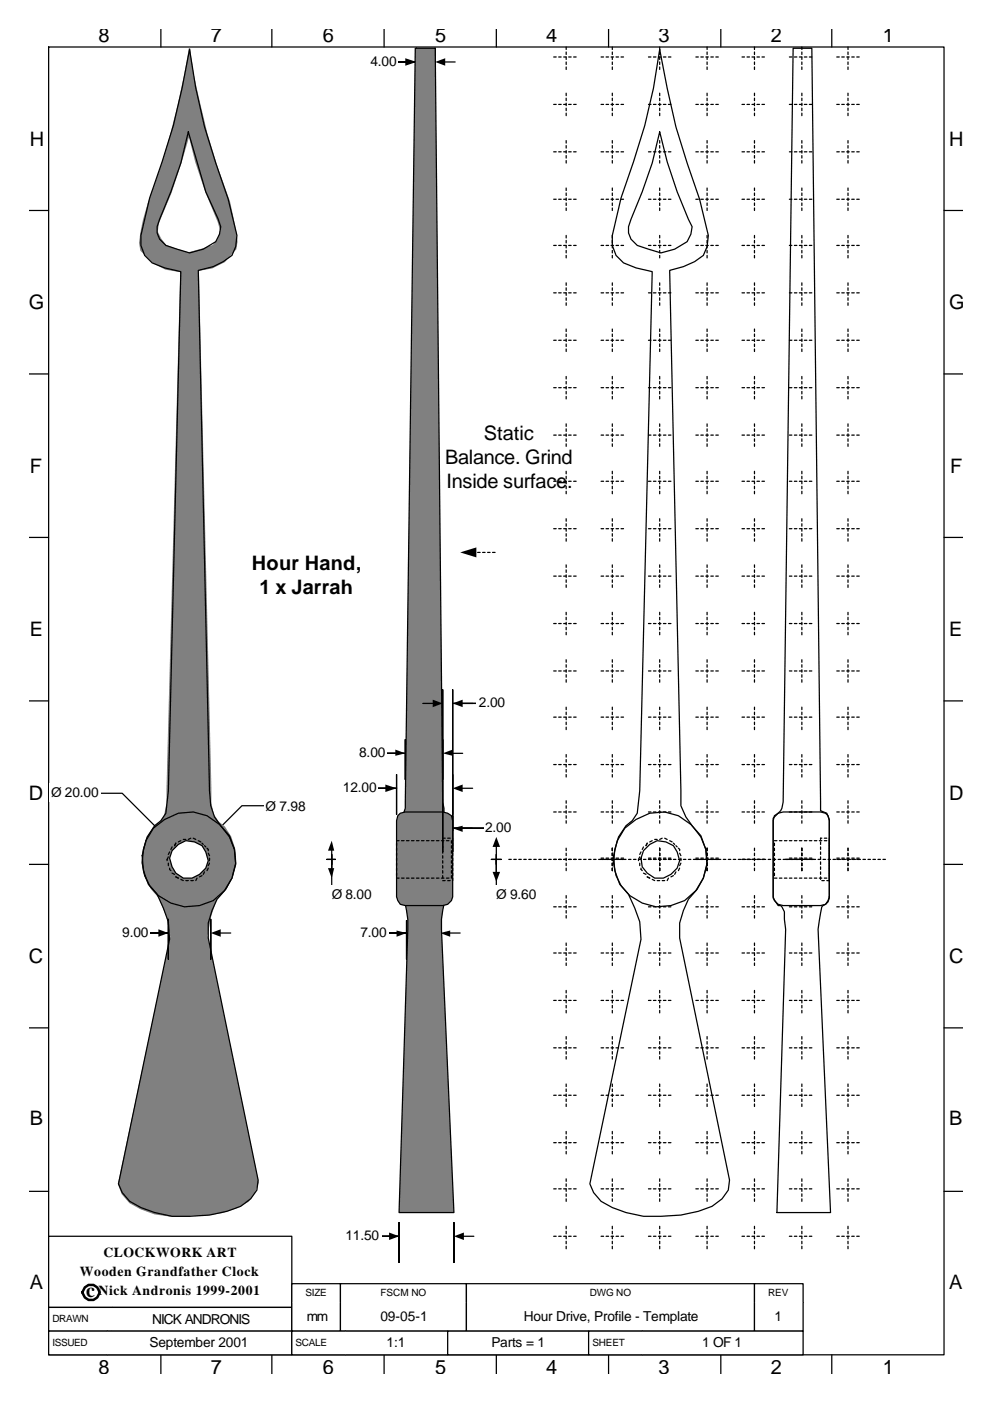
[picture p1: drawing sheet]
<svg xmlns="http://www.w3.org/2000/svg" width="210mm" height="297mm" viewBox="0 0 210 297" stroke-linecap="round" stroke-linejoin="round" font-family="sans-serif">
<defs><g id="words">
<g font-size="4.2">
<text x="20.9" y="8.9">8</text>
<text x="44.7" y="8.9">7</text>
<text x="68.5" y="8.9">6</text>
<text x="92.3" y="8.9">5</text>
<text x="115.9" y="8.9">4</text>
<text x="139.7" y="8.9">3</text>
<text x="163.5" y="8.9">2</text>
<text x="187.3" y="8.9">1</text>
<text x="6.3" y="30.9">H</text>
<text x="201.3" y="30.9">H</text>
<text x="6.1" y="65.5">G</text>
<text x="201.3" y="65.5">G</text>
<text x="102.7" y="93.3">Static</text>
<text x="6.3" y="100.2">F</text>
<text x="94.5" y="98.3">Balance. Grind</text>
<text x="201.6" y="100.2">F</text>
<text x="94.7" y="103.4">Inside surface.</text>
<text x="53.4" y="120.8">Hour Hand,</text>
<text x="55" y="125.9">1 x Jarrah</text>
<text x="6.3" y="134.8">E</text>
<text x="201.3" y="134.8">E</text>
<text x="6.1" y="169.5">D</text>
<text x="201.3" y="169.5">D</text>
<text x="6.1" y="204.2">C</text>
<text x="201.3" y="204.2">C</text>
<text x="6.3" y="238.6">B</text>
<text x="201.3" y="238.6">B</text>
<text x="6.3" y="273.2">A</text>
<text x="18.3" y="275.1">c</text>
<text x="201.3" y="273.2">A</text>
<text x="20.9" y="291.2">8</text>
<text x="44.7" y="291.2">7</text>
<text x="68.5" y="291.2">6</text>
<text x="92.3" y="291.2">5</text>
<text x="115.9" y="291.2">4</text>
<text x="139.7" y="291.2">3</text>
<text x="163.5" y="291.2">2</text>
<text x="187.3" y="291.2">1</text>
</g>
<g font-size="2.9">
<text x="78.6" y="13.9">4.00</text>
<text x="101.6" y="149.9">2.00</text>
<text x="76.2" y="160.5">8.00</text>
<text x="72.8" y="167.9">12.00</text>
<text x="10.8" y="169">Ø 20.00</text>
<text x="56.4" y="171.9">Ø 7.98</text>
<text x="102.9" y="176.4">2.00</text>
<text x="70.4" y="190.7">Ø 8.00</text>
<text x="105.3" y="190.7">Ø 9.60</text>
<text x="25.9" y="198.6">9.00</text>
<text x="76.5" y="198.6">7.00</text>
<text x="73.3" y="262.9">11.50</text>
<text x="22" y="266.6">CLOCKWORK ART</text>
<text x="16.9" y="270.6">Wooden Grandfather Clock</text>
<text x="20.9" y="274.5">Nick Andronis 1999-2001</text>
<text x="32.3" y="280.6">NICK ANDRONIS</text>
<text x="65.1" y="280.1">mm</text>
<text x="80.7" y="280.1">09-05-1</text>
<text x="111.1" y="280.1">Hour Drive, Profile - Template</text>
<text x="164.3" y="280.1">1</text>
<text x="31.7" y="285.7">September 2001</text>
<text x="82" y="285.7">1:1</text>
<text x="104.2" y="285.7">Parts = 1</text>
<text x="149" y="285.7">1 OF 1</text>
</g>
<g font-size="2.1">
<text x="64.8" y="274.8">SIZE</text>
<text x="80.7" y="274.8">FSCM NO</text>
<text x="125.1" y="274.8">DWG NO</text>
<text x="163" y="274.8">REV</text>
<text x="11.1" y="280.4">DRAWN</text>
<text x="11.1" y="285.4">ISSUED</text>
<text x="62.7" y="285.4">SCALE</text>
<text x="125.7" y="285.4">SHEET</text>
</g>
</g></defs>
<g fill="none" stroke="#000" stroke-width=".26">
<path d="M117.5 12.1h.5M118.5 12.1h.6M119.6 12.1h.5v.5M120.1 10v.5M120.1 11v.6M120.1 13.1v.6M120.1 14.2v.5M120.1 19.8v.5M120.6 12.1h.6M121.7 12.1h.5M127.5 12.1h.6M128.6 12.1h.5"/>
<path d="M129.6 12.1h.6M129.9 10v.5M129.9 11v.6M129.9 12.1v.5M129.9 13.1v.6M129.9 14.2v.5M129.9 19.8v.5M130.7 12.1h.5M131.8 12.1h.5M137.6 12.1h.5M138.6 12.1h.6M139.7 12.1h.5"/>
<path d="M140 10v.5M140 11v.6M140 12.1v.5M140 13.1v.6M140 14.2v.5M140 19.8v.5M140.8 12.1h.5M141.8 12.1h.5M147.6 12.1h.6M148.7 12.1h.5M149.8 12.1h.5M150 10v.5"/>
<path d="M150 11v.6M150 12.1v.5M150 13.1v.6M150 14.2v.5M150 19.8v.5M150.8 12.1h.5M151.9 12.1h.5M157.4 12.1h.6M158.5 12.1h.5M159.5 12.1h.6v.5M160.1 10v.5M160.1 11v.6"/>
<path d="M160.1 13.1v.6M160.1 14.2v.5M160.1 19.8v.5M160.6 12.1h.5M161.7 12.1h.5M167.5 12.1h.5M168.5 12.1h.6M169.6 12.1h.5v.5M170.1 10v.5M170.1 11v.6M170.1 13.1v.6M170.1 14.2v.5"/>
<path d="M170.1 19.8v.5M170.7 12.1h.5M171.7 12.1h.5M177.5 12.1h.6M178.6 12.1h.5M179.7 12.1h.5M179.9 10v.5M179.9 11v.6M179.9 12.1v.5M179.9 13.1v.6M179.9 14.2v.5M179.9 19.8v.5"/>
<path d="M180.7 12.1h.5M181.8 12.1h.5M117.5 22.1h.5M117.5 32.2h.5M118.5 22.1h.6M118.5 32.2h.6M119.6 22.1h.5M119.6 32.2h.5M120.1 20.8v.5M120.1 21.9v.5M120.1 22.9v.6M120.1 24v.5"/>
<path d="M120.1 29.8v.5M120.1 30.9v.5M120.1 31.9v.6M120.1 33v.5M120.1 34v.6M120.1 39.9v.5M120.6 22.1h.6M120.6 32.2h.6M121.7 22.1h.5M121.7 32.2h.5M127.5 22.1h.6M127.5 32.2h.6"/>
<path d="M128.6 22.1h.5M128.6 32.2h.5M129.6 22.1h.6M129.6 32.2h.6M129.9 20.8v.5M129.9 21.9v.5M129.9 22.9v.6M129.9 24v.5M129.9 29.8v.5M129.9 30.9v.5M129.9 31.9v.6M129.9 33v.5"/>
<path d="M129.9 34v.6M129.9 39.9v.5M130.7 22.1h.5M130.7 32.2h.5M131.8 22.1h.5M131.8 32.2h.5M137.6 22.1h.5M137.6 32.2h.5M138.6 22.1h.6M138.6 32.2h.6M139.7 22.1h.5M139.7 32.2h.5"/>
<path d="M140 20.8v.5M140 21.9v.5M140 22.9v.6M140 24v.5M140 29.8v.5M140 30.9v.5M140 31.9v.6M140 33v.5M140 34v.6M140 39.9v.5M140.8 22.1h.5M140.8 32.2h.5"/>
<path d="M141.8 22.1h.5M141.8 32.2h.5M147.6 22.1h.6M147.6 32.2h.6M148.7 22.1h.5M148.7 32.2h.5M149.8 22.1h.5M149.8 32.2h.5M150 20.8v.5M150 21.9v.5M150 22.9v.6M150 24v.5"/>
<path d="M150 29.8v.5M150 30.9v.5M150 31.9v.6M150 33v.5M150 34v.6M150 39.9v.5M150.8 22.1h.5M150.8 32.2h.5M151.9 22.1h.5M151.9 32.2h.5M157.4 22.1h.6M157.4 32.2h.6"/>
<path d="M158.5 22.1h.5M158.5 32.2h.5M159.5 22.1h.6M159.5 32.2h.6M160.1 20.8v.5M160.1 21.9v.5M160.1 22.9v.6M160.1 24v.5M160.1 29.8v.5M160.1 30.9v.5M160.1 31.9v.6M160.1 33v.5"/>
<path d="M160.1 34v.6M160.1 39.9v.5M160.6 22.1h.5M160.6 32.2h.5M161.7 22.1h.5M161.7 32.2h.5M167.5 22.1h.5M167.5 32.2h.5M168.5 22.1h.6M168.5 32.2h.6M169.6 22.1h.5M169.6 32.2h.5"/>
<path d="M170.1 20.8v.5M170.1 21.9v.5M170.1 22.9v.6M170.1 24v.5M170.1 29.8v.5M170.1 30.9v.5M170.1 31.9v.6M170.1 33v.5M170.1 34v.6M170.1 39.9v.5M170.7 22.1h.5M170.7 32.2h.5"/>
<path d="M171.7 22.1h.5M171.7 32.2h.5M177.5 22.1h.6M177.5 32.2h.6M178.6 22.1h.5M178.6 32.2h.5M179.7 22.1h.5M179.7 32.2h.5M179.9 20.8v.5M179.9 21.9v.5M179.9 22.9v.6M179.9 24v.5"/>
<path d="M179.9 29.8v.5M179.9 30.9v.5M179.9 31.9v.6M179.9 33v.5M179.9 34v.6M179.9 39.9v.5M180.7 22.1h.5M180.7 32.2h.5M181.8 22.1h.5M181.8 32.2h.5M117.5 42.2h.5M117.5 52h.5"/>
<path d="M118.5 42.2h.6M118.5 52h.6M119.6 52h.5v.6M119.6 42.2h.5M120.1 40.9v.6M120.1 42v.5M120.1 43v.6M120.1 44.1v.5M120.1 49.9v.5M120.1 51v.5M120.1 53.1v.5M120.1 54.2v.5"/>
<path d="M120.1 60v.5M120.6 42.2h.6M120.6 52h.6M121.7 42.2h.5M121.7 52h.5M127.5 42.2h.6M127.5 52h.6M128.6 42.2h.5M128.6 52h.5M129.6 42.2h.6M129.6 52h.6M129.9 40.9v.6"/>
<path d="M129.9 42v.5M129.9 43v.6M129.9 44.1v.5M129.9 49.9v.5M129.9 51v.5M129.9 52v.6M129.9 53.1v.5M129.9 54.2v.5M129.9 60v.5M130.7 42.2h.5M130.7 52h.5M131.8 42.2h.5"/>
<path d="M131.8 52h.5M137.6 42.2h.5M137.6 52h.5M138.6 42.2h.6M138.6 52h.6M139.7 42.2h.5M139.7 52h.5M140 40.9v.6M140 42v.5M140 43v.6M140 44.1v.5M140 49.9v.5"/>
<path d="M140 51v.5M140 52v.6M140 53.1v.5M140 54.2v.5M140 60v.5M140.8 42.2h.5M140.8 52h.5M141.8 42.2h.5M141.8 52h.5M147.6 42.2h.6M147.6 52h.6M148.7 42.2h.5"/>
<path d="M148.7 52h.5M149.8 42.2h.5M149.8 52h.5M150 40.9v.6M150 42v.5M150 43v.6M150 44.1v.5M150 49.9v.5M150 51v.5M150 52v.6M150 53.1v.5M150 54.2v.5"/>
<path d="M150 60v.5M150.8 42.2h.5M150.8 52h.5M151.9 42.2h.5M151.9 52h.5M157.4 42.2h.6M157.4 52h.6M158.5 42.2h.5M158.5 52h.5M159.5 52h.6v.6M159.5 42.2h.6M160.1 40.9v.6"/>
<path d="M160.1 42v.5M160.1 43v.6M160.1 44.1v.5M160.1 49.9v.5M160.1 51v.5M160.1 53.1v.5M160.1 54.2v.5M160.1 60v.5M160.6 42.2h.5M160.6 52h.5M161.7 42.2h.5M161.7 52h.5"/>
<path d="M167.5 42.2h.5M167.5 52h.5M168.5 42.2h.6M168.5 52h.6M169.6 52h.5v.6M169.6 42.2h.5M170.1 40.9v.6M170.1 42v.5M170.1 43v.6M170.1 44.1v.5M170.1 49.9v.5M170.1 51v.5"/>
<path d="M170.1 53.1v.5M170.1 54.2v.5M170.1 60v.5M170.7 42.2h.5M170.7 52h.5M171.7 42.2h.5M171.7 52h.5M177.5 42.2h.6M177.5 52h.6M178.6 42.2h.5M178.6 52h.5M179.7 42.2h.5"/>
<path d="M179.7 52h.5M179.9 40.9v.6M179.9 42v.5M179.9 43v.6M179.9 44.1v.5M179.9 49.9v.5M179.9 51v.5M179.9 52v.6M179.9 53.1v.5M179.9 54.2v.5M179.9 60v.5M180.7 42.2h.5"/>
<path d="M180.7 52h.5M181.8 42.2h.5M181.8 52h.5M117.5 62.1h.5M117.5 72.1h.5M118.5 62.1h.6M118.5 72.1h.6M119.6 62.1h.5v.5M119.6 72.1h.5M120.1 61v.6M120.1 63.1v.6M120.1 64.2v.5"/>
<path d="M120.1 69.8v.5M120.1 70.8v.5M120.1 71.9v.5M120.1 72.9v.6M120.1 74v.5M120.1 79.8v.5M120.6 62.1h.6M120.6 72.1h.6M121.7 62.1h.5M121.7 72.1h.5M127.5 62.1h.6M127.5 72.1h.6"/>
<path d="M128.6 62.1h.5M128.6 72.1h.5M129.6 62.1h.6M129.6 72.1h.6M129.9 61v.6M129.9 62.1v.5M129.9 63.1v.6M129.9 64.2v.5M129.9 69.8v.5M129.9 70.8v.5M129.9 71.9v.5M129.9 72.9v.6"/>
<path d="M129.9 74v.5M129.9 79.8v.5M130.7 62.1h.5M130.7 72.1h.5M131.8 62.1h.5M131.8 72.1h.5M137.6 62.1h.5M137.6 72.1h.5M138.6 62.1h.6M138.6 72.1h.6M139.7 62.1h.5M139.7 72.1h.5"/>
<path d="M140 61v.6M140 62.1v.5M140 63.1v.6M140 64.2v.5M140 69.8v.5M140 70.8v.5M140 71.9v.5M140 72.9v.6M140 74v.5M140 79.8v.5M140.8 62.1h.5M140.8 72.1h.5"/>
<path d="M141.8 62.1h.5M141.8 72.1h.5M147.6 62.1h.6M147.6 72.1h.6M148.7 62.1h.5M148.7 72.1h.5M149.8 62.1h.5M149.8 72.1h.5M150 61v.6M150 62.1v.5M150 63.1v.6M150 64.2v.5"/>
<path d="M150 69.8v.5M150 70.8v.5M150 71.9v.5M150 72.9v.6M150 74v.5M150 79.8v.5M150.8 62.1h.5M150.8 72.1h.5M151.9 62.1h.5M151.9 72.1h.5M157.4 62.1h.6M157.4 72.1h.6"/>
<path d="M158.5 62.1h.5M158.5 72.1h.5M159.5 62.1h.6v.5M159.5 72.1h.6M160.1 61v.6M160.1 63.1v.6M160.1 64.2v.5M160.1 69.8v.5M160.1 70.8v.5M160.1 71.9v.5M160.1 72.9v.6M160.1 74v.5"/>
<path d="M160.1 79.8v.5M160.6 62.1h.5M160.6 72.1h.5M161.7 62.1h.5M161.7 72.1h.5M167.5 62.1h.5M167.5 72.1h.5M168.5 62.1h.6M168.5 72.1h.6M169.6 62.1h.5v.5M169.6 72.1h.5M170.1 61v.6"/>
<path d="M170.1 63.1v.6M170.1 64.2v.5M170.1 69.8v.5M170.1 70.8v.5M170.1 71.9v.5M170.1 72.9v.6M170.1 74v.5M170.1 79.8v.5M170.7 62.1h.5M170.7 72.1h.5M171.7 62.1h.5M171.7 72.1h.5"/>
<path d="M177.5 62.1h.6M177.5 72.1h.6M178.6 62.1h.5M178.6 72.1h.5M179.7 62.1h.5M179.7 72.1h.5M179.9 61v.6M179.9 62.1v.5M179.9 63.1v.6M179.9 64.2v.5M179.9 69.8v.5M179.9 70.8v.5"/>
<path d="M179.9 71.9v.5M179.9 72.9v.6M179.9 74v.5M179.9 79.8v.5M180.7 62.1h.5M180.7 72.1h.5M181.8 62.1h.5M181.8 72.1h.5M117.5 82.2h.5M117.5 92.3h.5M118.5 82.2h.6M118.5 92.3h.6"/>
<path d="M119.6 82.2h.5M119.6 92.3h.5M120.1 80.9v.5M120.1 81.9v.6M120.1 83v.5M120.1 84v.6M120.1 89.9v.5M120.1 90.9v.6M120.1 92v.5M120.1 93v.6M120.1 94.1v.5M120.1 99.9v.6"/>
<path d="M120.6 82.2h.6M120.6 92.3h.6M121.7 82.2h.5M121.7 92.3h.5M127.5 82.2h.6M127.5 92.3h.6M128.6 82.2h.5M128.6 92.3h.5M129.6 82.2h.6M129.6 92.3h.6M129.9 80.9v.5M129.9 81.9v.6"/>
<path d="M129.9 83v.5M129.9 84v.6M129.9 89.9v.5M129.9 90.9v.6M129.9 92v.5M129.9 93v.6M129.9 94.1v.5M129.9 99.9v.6M130.7 82.2h.5M130.7 92.3h.5M131.8 82.2h.5M131.8 92.3h.5"/>
<path d="M137.6 82.2h.5M137.6 92.3h.5M138.6 82.2h.6M138.6 92.3h.6M139.7 82.2h.5M139.7 92.3h.5M140 80.9v.5M140 81.9v.6M140 83v.5M140 84v.6M140 89.9v.5M140 90.9v.6"/>
<path d="M140 92v.5M140 93v.6M140 94.1v.5M140 99.9v.6M140.8 82.2h.5M140.8 92.3h.5M141.8 82.2h.5M141.8 92.3h.5M147.6 82.2h.6M147.6 92.3h.6M148.7 82.2h.5M148.7 92.3h.5"/>
<path d="M149.8 82.2h.5M149.8 92.3h.5M150 80.9v.5M150 81.9v.6M150 83v.5M150 84v.6M150 89.9v.5M150 90.9v.6M150 92v.5M150 93v.6M150 94.1v.5M150 99.9v.6"/>
<path d="M150.8 82.2h.5M150.8 92.3h.5M151.9 82.2h.5M151.9 92.3h.5M157.4 82.2h.6M157.4 92.3h.6M158.5 82.2h.5M158.5 92.3h.5M159.5 82.2h.6M159.5 92.3h.6M160.1 80.9v.5M160.1 81.9v.6"/>
<path d="M160.1 83v.5M160.1 84v.6M160.1 89.9v.5M160.1 90.9v.6M160.1 92v.5M160.1 93v.6M160.1 94.1v.5M160.1 99.9v.6M160.6 82.2h.5M160.6 92.3h.5M161.7 82.2h.5M161.7 92.3h.5"/>
<path d="M167.5 82.2h.5M167.5 92.3h.5M168.5 82.2h.6M168.5 92.3h.6M169.6 82.2h.5M169.6 92.3h.5M170.1 80.9v.5M170.1 81.9v.6M170.1 83v.5M170.1 84v.6M170.1 89.9v.5M170.1 90.9v.6"/>
<path d="M170.1 92v.5M170.1 93v.6M170.1 94.1v.5M170.1 99.9v.6M170.7 82.2h.5M170.7 92.3h.5M171.7 82.2h.5M171.7 92.3h.5M177.5 82.2h.6M177.5 92.3h.6M178.6 82.2h.5M178.6 92.3h.5"/>
<path d="M179.7 82.2h.5M179.7 92.3h.5M179.9 80.9v.5M179.9 81.9v.6M179.9 83v.5M179.9 84v.6M179.9 89.9v.5M179.9 90.9v.6M179.9 92v.5M179.9 93v.6M179.9 94.1v.5M179.9 99.9v.6"/>
<path d="M180.7 82.2h.5M180.7 92.3h.5M181.8 82.2h.5M181.8 92.3h.5M117.5 102h.5M117.5 112.1h.5M118.5 102h.6M118.5 112.1h.6M119.6 102h.5v.6M119.6 112.1h.5v.5M120.1 101v.5M120.1 103.1v.5"/>
<path d="M120.1 104.2v.5M120.1 110v.5M120.1 111v.6M120.1 113.2v.5M120.1 114.2v.5M120.1 119.8v.5M120.6 102h.6M120.6 112.1h.6M121.7 102h.5M121.7 112.1h.5M127.5 102h.6M127.5 112.1h.6"/>
<path d="M128.6 102h.5M128.6 112.1h.5M129.6 102h.6M129.6 112.1h.6M129.9 101v.5M129.9 102v.6M129.9 103.1v.5M129.9 104.2v.5M129.9 110v.5M129.9 111v.6M129.9 112.1v.5M129.9 113.2v.5"/>
<path d="M129.9 114.2v.5M129.9 119.8v.5M130.7 102h.5M130.7 112.1h.5M131.8 102h.5M131.8 112.1h.5M137.6 102h.5M137.6 112.1h.5M138.6 102h.6M138.6 112.1h.6M139.7 102h.5M139.7 112.1h.5"/>
<path d="M140 101v.5M140 102v.6M140 103.1v.5M140 104.2v.5M140 110v.5M140 111v.6M140 112.1v.5M140 113.2v.5M140 114.2v.5M140 119.8v.5M140.8 102h.5M140.8 112.1h.5"/>
<path d="M141.8 102h.5M141.8 112.1h.5M147.6 102h.6M147.6 112.1h.6M148.7 102h.5M148.7 112.1h.5M149.8 102h.5M149.8 112.1h.5M150 101v.5M150 102v.6M150 103.1v.5M150 104.2v.5"/>
<path d="M150 110v.5M150 111v.6M150 112.1v.5M150 113.2v.5M150 114.2v.5M150 119.8v.5M150.8 102h.5M150.8 112.1h.5M151.9 102h.5M151.9 112.1h.5M157.4 102h.6M157.4 112.1h.6"/>
<path d="M158.5 102h.5M158.5 112.1h.5M159.5 102h.6v.6M159.5 112.1h.6v.5M160.1 101v.5M160.1 103.1v.5M160.1 104.2v.5M160.1 110v.5M160.1 111v.6M160.1 113.2v.5M160.1 114.2v.5M160.1 119.8v.5"/>
<path d="M160.6 102h.5M160.6 112.1h.5M161.7 102h.5M161.7 112.1h.5M167.5 102h.5M167.5 112.1h.5M168.5 102h.6M168.5 112.1h.6M169.6 102h.5v.6M169.6 112.1h.5v.5M170.1 101v.5M170.1 103.1v.5"/>
<path d="M170.1 104.2v.5M170.1 110v.5M170.1 111v.6M170.1 113.2v.5M170.1 114.2v.5M170.1 119.8v.5M170.7 102h.5M170.7 112.1h.5M171.7 102h.5M171.7 112.1h.5M177.5 102h.6M177.5 112.1h.6"/>
<path d="M178.6 102h.5M178.6 112.1h.5M179.7 102h.5M179.7 112.1h.5M179.9 101v.5M179.9 102v.6M179.9 103.1v.5M179.9 104.2v.5M179.9 110v.5M179.9 111v.6M179.9 112.1v.5M179.9 113.2v.5"/>
<path d="M179.9 114.2v.5M179.9 119.8v.5M180.7 102h.5M180.7 112.1h.5M181.8 102h.5M181.8 112.1h.5M117.5 122.1h.5M117.5 132.2h.5M118.5 122.1h.6M118.5 132.2h.6M119.6 122.1h.5M119.6 132.2h.5"/>
<path d="M120.1 120.8v.6M120.1 121.9v.5M120.1 122.9v.6M120.1 124v.5M120.1 129.8v.6M120.1 130.9v.5M120.1 131.9v.6M120.1 133v.5M120.1 134.1v.5M120.1 139.9v.5M120.6 122.1h.6M120.6 132.2h.6"/>
<path d="M121.7 122.1h.5M121.7 132.2h.5M127.5 122.1h.6M127.5 132.2h.6M128.6 122.1h.5M128.6 132.2h.5M129.6 122.1h.6M129.6 132.2h.6M129.9 120.8v.6M129.9 121.9v.5M129.9 122.9v.6M129.9 124v.5"/>
<path d="M129.9 129.8v.6M129.9 130.9v.5M129.9 131.9v.6M129.9 133v.5M129.9 134.1v.5M129.9 139.9v.5M130.7 122.1h.5M130.7 132.2h.5M131.8 122.1h.5M131.8 132.2h.5M137.6 122.1h.5M137.6 132.2h.5"/>
<path d="M138.6 122.1h.6M138.6 132.2h.6M139.7 122.1h.5M139.7 132.2h.5M140 120.8v.6M140 121.9v.5M140 122.9v.6M140 124v.5M140 129.8v.6M140 130.9v.5M140 131.9v.6M140 133v.5"/>
<path d="M140 134.1v.5M140 139.9v.5M140.8 122.1h.5M140.8 132.2h.5M141.8 122.1h.5M141.8 132.2h.5M147.6 122.1h.6M147.6 132.2h.6M148.7 122.1h.5M148.7 132.2h.5M149.8 122.1h.5M149.8 132.2h.5"/>
<path d="M150 120.8v.6M150 121.9v.5M150 122.9v.6M150 124v.5M150 129.8v.6M150 130.9v.5M150 131.9v.6M150 133v.5M150 134.1v.5M150 139.9v.5M150.8 122.1h.5M150.8 132.2h.5"/>
<path d="M151.9 122.1h.5M151.9 132.2h.5M157.4 122.1h.6M157.4 132.2h.6M158.5 122.1h.5M158.5 132.2h.5M159.5 122.1h.6M159.5 132.2h.6M160.1 120.8v.6M160.1 121.9v.5M160.1 122.9v.6M160.1 124v.5"/>
<path d="M160.1 129.8v.6M160.1 130.9v.5M160.1 131.9v.6M160.1 133v.5M160.1 134.1v.5M160.1 139.9v.5M160.6 122.1h.5M160.6 132.2h.5M161.7 122.1h.5M161.7 132.2h.5M167.5 122.1h.5M167.5 132.2h.5"/>
<path d="M168.5 122.1h.6M168.5 132.2h.6M169.6 122.1h.5M169.6 132.2h.5M170.1 120.8v.6M170.1 121.9v.5M170.1 122.9v.6M170.1 124v.5M170.1 129.8v.6M170.1 130.9v.5M170.1 131.9v.6M170.1 133v.5"/>
<path d="M170.1 134.1v.5M170.1 139.9v.5M170.7 122.1h.5M170.7 132.2h.5M171.7 122.1h.5M171.7 132.2h.5M177.5 122.1h.6M177.5 132.2h.6M178.6 122.1h.5M178.6 132.2h.5M179.7 122.1h.5M179.7 132.2h.5"/>
<path d="M179.9 120.8v.6M179.9 121.9v.5M179.9 122.9v.6M179.9 124v.5M179.9 129.8v.6M179.9 130.9v.5M179.9 131.9v.6M179.9 133v.5M179.9 134.1v.5M179.9 139.9v.5M180.7 122.1h.5M180.7 132.2h.5"/>
<path d="M181.8 122.1h.5M181.8 132.2h.5M117.5 142.3h.5M117.5 152h.5M118.5 142.3h.6M118.5 152h.6M119.6 152h.5v.6M119.6 142.3h.5M120.1 140.9v.6M120.1 142v.5M120.1 143.1v.5M120.1 144.1v.5"/>
<path d="M120.1 149.9v.6M120.1 151v.5M120.1 153.1v.5M120.1 154.2v.5M120.1 160v.5M120.6 142.3h.6M120.6 152h.6M121.7 142.3h.5M121.7 152h.5M127.5 142.3h.6M127.5 152h.6M128.6 142.3h.5"/>
<path d="M128.6 152h.5M129.6 142.3h.6M129.6 152h.6M129.9 140.9v.6M129.9 142v.5M129.9 143.1v.5M129.9 144.1v.5M129.9 149.9v.6M129.9 151v.5M129.9 152v.6M129.9 153.1v.5M129.9 154.2v.5"/>
<path d="M129.9 160v.5M130.7 142.3h.5M130.7 152h.5M131.8 142.3h.5M131.8 152h.5M137.6 142.3h.5M137.6 152h.5M138.6 142.3h.6M138.6 152h.6M139.7 142.3h.5M139.7 152h.5M140 140.9v.6"/>
<path d="M140 142v.5M140 143.1v.5M140 144.1v.5M140 149.9v.6M140 151v.5M140 152v.6M140 153.1v.5M140 154.2v.5M140 160v.5M140.8 142.3h.5M140.8 152h.5M141.8 142.3h.5"/>
<path d="M141.8 152h.5M147.6 142.3h.6M147.6 152h.6M148.7 142.3h.5M148.7 152h.5M149.8 142.3h.5M149.8 152h.5M150 140.9v.6M150 142v.5M150 143.1v.5M150 144.1v.5M150 149.9v.6"/>
<path d="M150 151v.5M150 152v.6M150 153.1v.5M150 154.2v.5M150 160v.5M150.8 142.3h.5M150.8 152h.5M151.9 142.3h.5M151.9 152h.5M157.4 142.3h.6M157.4 152h.6M158.5 142.3h.5"/>
<path d="M158.5 152h.5M159.5 152h.6v.6M159.5 142.3h.6M160.1 140.9v.6M160.1 142v.5M160.1 143.1v.5M160.1 144.1v.5M160.1 149.9v.6M160.1 151v.5M160.1 153.1v.5M160.1 154.2v.5M160.1 160v.5"/>
<path d="M160.6 142.3h.5M160.6 152h.5M161.7 142.3h.5M161.7 152h.5M167.5 142.3h.5M167.5 152h.5M168.5 142.3h.6M168.5 152h.6M169.6 152h.5v.6M169.6 142.3h.5M170.1 140.9v.6M170.1 142v.5"/>
<path d="M170.1 143.1v.5M170.1 144.1v.5M170.1 149.9v.6M170.1 151v.5M170.1 153.1v.5M170.1 154.2v.5M170.1 160v.5M170.7 142.3h.5M170.7 152h.5M171.7 142.3h.5M171.7 152h.5M177.5 142.3h.6"/>
<path d="M177.5 152h.6M178.6 142.3h.5M178.6 152h.5M179.7 142.3h.5M179.7 152h.5M179.9 140.9v.6M179.9 142v.5M179.9 143.1v.5M179.9 144.1v.5M179.9 149.9v.6M179.9 151v.5M179.9 152v.6"/>
<path d="M179.9 153.1v.5M179.9 154.2v.5M179.9 160v.5M180.7 142.3h.5M180.7 152h.5M181.8 142.3h.5M181.8 152h.5M117.5 162.1h.5M117.5 172.2h.5M118.5 162.1h.6M118.5 172.2h.6M119.6 162.1h.5v.5"/>
<path d="M119.6 172.2h.5M120.1 161v.6M120.1 163.2v.5M120.1 164.2v.5M120.1 169.8v.5M120.1 170.8v.6M120.1 171.9v.5M120.1 172.9v.6M120.1 174v.5M120.1 179.8v.6M120.6 162.1h.6M120.6 172.2h.6"/>
<path d="M121.7 162.1h.5M121.7 172.2h.5M127.5 162.1h.6M127.5 172.2h.6M128.6 162.1h.5M128.6 172.2h.5M129.6 162.1h.6M129.6 172.2h.6M129.9 161v.6M129.9 162.1v.5M129.9 163.2v.5M129.9 164.2v.5"/>
<path d="M129.9 169.8v.5M129.9 170.8v.6M129.9 171.9v.5M129.9 172.9v.6M129.9 174v.5M129.9 179.8v.6M130.7 162.1h.5M130.7 172.2h.5M131.8 162.1h.5M131.8 172.2h.5M137.6 162.1h.5M137.6 172.2h.5"/>
<path d="M138.6 162.1h.6M138.6 172.2h.6M139.7 162.1h.5M139.7 172.2h.5M140 161v.6M140 162.1v.5M140 163.2v.5M140 164.2v.5M140 169.8v.5M140 170.8v.6M140 171.9v.5M140 172.9v.6"/>
<path d="M140 174v.5M140 179.8v.6M140.8 162.1h.5M140.8 172.2h.5M141.8 162.1h.5M141.8 172.2h.5M147.6 162.1h.6M147.6 172.2h.6M148.7 162.1h.5M148.7 172.2h.5M149.8 162.1h.5M149.8 172.2h.5"/>
<path d="M150 161v.6M150 162.1v.5M150 163.2v.5M150 164.2v.5M150 169.8v.5M150 170.8v.6M150 171.9v.5M150 172.9v.6M150 174v.5M150 179.8v.6M150.8 162.1h.5M150.8 172.2h.5"/>
<path d="M151.9 162.1h.5M151.9 172.2h.5M157.4 162.1h.6M157.4 172.2h.6M158.5 162.1h.5M158.5 172.2h.5M159.5 162.1h.6v.5M159.5 172.2h.6M160.1 161v.6M160.1 163.2v.5M160.1 164.2v.5M160.1 169.8v.5"/>
<path d="M160.1 170.8v.6M160.1 171.9v.5M160.1 172.9v.6M160.1 174v.5M160.1 179.8v.6M160.6 162.1h.5M160.6 172.2h.5M161.7 162.1h.5M161.7 172.2h.5M167.5 162.1h.5M167.5 172.2h.5M168.5 162.1h.6"/>
<path d="M168.5 172.2h.6M169.6 162.1h.5v.5M169.6 172.2h.5M170.1 161v.6M170.1 163.2v.5M170.1 164.2v.5M170.1 169.8v.5M170.1 170.8v.6M170.1 171.9v.5M170.1 172.9v.6M170.1 174v.5M170.1 179.8v.6"/>
<path d="M170.7 162.1h.5M170.7 172.2h.5M171.7 162.1h.5M171.7 172.2h.5M177.5 162.1h.6M177.5 172.2h.6M178.6 162.1h.5M178.6 172.2h.5M179.7 162.1h.5M179.7 172.2h.5M179.9 161v.6M179.9 162.1v.5"/>
<path d="M179.9 163.2v.5M179.9 164.2v.5M179.9 169.8v.5M179.9 170.8v.6M179.9 171.9v.5M179.9 172.9v.6M179.9 174v.5M179.9 179.8v.6M180.7 162.1h.5M180.7 172.2h.5M181.8 162.1h.5M181.8 172.2h.5"/>
<path d="M107.9 182.2h.6M109 182.2h.5M110.1 182.2h.5M111.1 182.2h.6M112.2 182.2h.5M113.2 182.2h.6M114.3 182.2h.5M115.4 182.2h.5M116.4 182.2h.5M117.5 182.2h.5M117.5 192.3h.5M118.5 182.2h.6"/>
<path d="M118.5 192.3h.6M119.6 182.2h.5M119.6 192.3h.5M120.1 180.9v.5M120.1 181.9v.6M120.1 183v.5M120.1 184.1v.5M120.1 189.9v.5M120.1 190.9v.6M120.1 192v.5M120.1 193.1v.5M120.1 194.1v.5"/>
<path d="M120.1 199.9v.6M120.6 182.2h.6M120.6 192.3h.6M121.7 182.2h.5M121.7 192.3h.5M122.8 182.2h.5M123.8 182.2h.6M124.9 182.2h.5M125.9 182.2h.6M127 182.2h5.8M127.5 192.3h.6M128.6 192.3h.5"/>
<path d="M129.6 192.3h.6M129.9 180.9v.5M129.9 181.9v.6M129.9 183v.5M129.9 184.1v.5M129.9 189.9v.5M129.9 190.9v.6M129.9 192v.5M129.9 193.1v.5M129.9 194.1v.5M129.9 199.9v.6M130.7 192.3h.5"/>
<path d="M131.8 192.3h.5M133.3 182.2h.6M134.4 182.2h.5M135.5 182.2h.5M136.5 182.2h.6M137.6 182.2h.5M137.6 192.3h.5M138.6 182.2h.6M138.6 192.3h.6M139.7 182.2h.5M139.7 192.3h.5M140 180.9v.5"/>
<path d="M140 181.9v.6M140 183v.5M140 184.1v.5M140 189.9v.5M140 190.9v.6M140 192v.5M140 193.1v.5M140 194.1v.5M140 199.9v.6M140.8 182.2h.5M140.8 192.3h.5M141.8 182.2h.5"/>
<path d="M141.8 192.3h.5M142.9 182.2h.5M143.9 182.2h.6M145 182.2h.5M146 182.2h.6M147.1 182.2h5.8M147.6 192.3h.6M148.7 192.3h.5M149.8 192.3h.5M150 180.9v.5M150 181.9v.6M150 183v.5"/>
<path d="M150 184.1v.5M150 189.9v.5M150 190.9v.6M150 192v.5M150 193.1v.5M150 194.1v.5M150 199.9v.6M150.8 192.3h.5M151.9 192.3h.5M153.5 182.2h.5M154.5 182.2h.5M155.6 182.2h.5"/>
<path d="M156.6 182.2h.6M157.4 182.2h.8M157.4 192.3h.6M158.5 182.2h.8M158.5 192.3h.5M159.5 182.2h.8M159.5 192.3h.6M160.1 180.9v.5M160.1 181.9v.6M160.1 183v.5M160.1 184.1v.5M160.1 189.9v.5"/>
<path d="M160.1 190.9v.6M160.1 192v.5M160.1 193.1v.5M160.1 194.1v.5M160.1 199.9v.6M160.6 182.2h.8M160.6 192.3h.5M161.7 182.2h.8M161.7 192.3h.5M163 182.2h.5M164 182.2h.6M165.1 182.2h.5"/>
<path d="M166.2 182.2h6.8M167.5 192.3h.5M168.5 192.3h.6M169.6 192.3h.5M170.1 180.9v.5M170.1 181.9v.6M170.1 183v.5M170.1 184.1v.5M170.1 189.9v.5M170.1 190.9v.6M170.1 192v.5M170.1 193.1v.5"/>
<path d="M170.1 194.1v.5M170.1 199.9v.6M170.7 192.3h.5M171.7 192.3h.5M173.6 182.2h.5M174.6 182.2h.6M175.7 182.2h.5M176.7 182.2h.6M177.5 182.2h.8M177.5 192.3h.6M178.6 182.2h.8M178.6 192.3h.5"/>
<path d="M179.7 182.2h.7M179.7 192.3h.5M179.9 180.9v.5M179.9 181.9v.6M179.9 183v.5M179.9 184.1v.5M179.9 189.9v.5M179.9 190.9v.6M179.9 192v.5M179.9 193.1v.5M179.9 194.1v.5M179.9 199.9v.6"/>
<path d="M180.7 182.2h.8M180.7 192.3h.5M181.8 182.2h.8M181.8 192.3h.5M183.1 182.2h.5M184.1 182.2h.6M185.2 182.2h.5M186.3 182.2h.5M187.3 182.2h.6M117.5 202.1h.5M117.5 212.1h.5M118.5 202.1h.6"/>
<path d="M118.5 212.1h.6M119.6 202.1h.5v.5M119.6 212.1h.5v.5M120.1 201v.5M120.1 203.1v.5M120.1 204.2v.5M120.1 210v.5M120.1 211v.6M120.1 213.2v.5M120.1 214.2v.6M120.1 219.8v.5M120.6 202.1h.6"/>
<path d="M120.6 212.1h.6M121.7 202.1h.5M121.7 212.1h.5M127.5 202.1h.6M127.5 212.1h.6M128.6 202.1h.5M128.6 212.1h.5M129.6 202.1h.6M129.6 212.1h.6M129.9 201v.5M129.9 202.1v.5M129.9 203.1v.5"/>
<path d="M129.9 204.2v.5M129.9 210v.5M129.9 211v.6M129.9 212.1v.5M129.9 213.2v.5M129.9 214.2v.6M129.9 219.8v.5M130.7 202.1h.5M130.7 212.1h.5M131.8 202.1h.5M131.8 212.1h.5M137.6 202.1h.5"/>
<path d="M137.6 212.1h.5M138.6 202.1h.6M138.6 212.1h.6M139.7 202.1h.5M139.7 212.1h.5M140 201v.5M140 202.1v.5M140 203.1v.5M140 204.2v.5M140 210v.5M140 211v.6M140 212.1v.5"/>
<path d="M140 213.2v.5M140 214.2v.6M140 219.8v.5M140.8 202.1h.5M140.8 212.1h.5M141.8 202.1h.5M141.8 212.1h.5M147.6 202.1h.6M147.6 212.1h.6M148.7 202.1h.5M148.7 212.1h.5M149.8 202.1h.5"/>
<path d="M149.8 212.1h.5M150 201v.5M150 202.1v.5M150 203.1v.5M150 204.2v.5M150 210v.5M150 211v.6M150 212.1v.5M150 213.2v.5M150 214.2v.6M150 219.8v.5M150.8 202.1h.5"/>
<path d="M150.8 212.1h.5M151.9 202.1h.5M151.9 212.1h.5M157.4 202.1h.6M157.4 212.1h.6M158.5 202.1h.5M158.5 212.1h.5M159.5 202.1h.6v.5M159.5 212.1h.6v.5M160.1 201v.5M160.1 203.1v.5M160.1 204.2v.5"/>
<path d="M160.1 210v.5M160.1 211v.6M160.1 213.2v.5M160.1 214.2v.6M160.1 219.8v.5M160.6 202.1h.5M160.6 212.1h.5M161.7 202.1h.5M161.7 212.1h.5M167.5 202.1h.5M167.5 212.1h.5M168.5 202.1h.6"/>
<path d="M168.5 212.1h.6M169.6 202.1h.5v.5M169.6 212.1h.5v.5M170.1 201v.5M170.1 203.1v.5M170.1 204.2v.5M170.1 210v.5M170.1 211v.6M170.1 213.2v.5M170.1 214.2v.6M170.1 219.8v.5M170.7 202.1h.5"/>
<path d="M170.7 212.1h.5M171.7 202.1h.5M171.7 212.1h.5M177.5 202.1h.6M177.5 212.1h.6M178.6 202.1h.5M178.6 212.1h.5M179.7 202.1h.5M179.7 212.1h.5M179.9 201v.5M179.9 202.1v.5M179.9 203.1v.5"/>
<path d="M179.9 204.2v.5M179.9 210v.5M179.9 211v.6M179.9 212.1v.5M179.9 213.2v.5M179.9 214.2v.6M179.9 219.8v.5M180.7 202.1h.5M180.7 212.1h.5M181.8 202.1h.5M181.8 212.1h.5M117.5 222.2h.5"/>
<path d="M117.5 232.2h.5M118.5 222.2h.6M118.5 232.2h.6M119.6 222.2h.5M119.6 232.2h.5M120.1 220.8v.6M120.1 221.9v.5M120.1 223v.5M120.1 224v.5M120.1 229.8v.6M120.1 230.9v.5M120.1 232v.5"/>
<path d="M120.1 233v.5M120.1 234.1v.5M120.1 239.9v.5M120.6 222.2h.6M120.6 232.2h.6M121.7 222.2h.5M121.7 232.2h.5M127.5 222.2h.6M127.5 232.2h.6M128.6 222.2h.5M128.6 232.2h.5M129.6 222.2h.6"/>
<path d="M129.6 232.2h.6M129.9 220.8v.6M129.9 221.9v.5M129.9 223v.5M129.9 224v.5M129.9 229.8v.6M129.9 230.9v.5M129.9 232v.5M129.9 233v.5M129.9 234.1v.5M129.9 239.9v.5M130.7 222.2h.5"/>
<path d="M130.7 232.2h.5M131.8 222.2h.5M131.8 232.2h.5M137.6 222.2h.5M137.6 232.2h.5M138.6 222.2h.6M138.6 232.2h.6M139.7 222.2h.5M139.7 232.2h.5M140 220.8v.6M140 221.9v.5M140 223v.5"/>
<path d="M140 224v.5M140 229.8v.6M140 230.9v.5M140 232v.5M140 233v.5M140 234.1v.5M140 239.9v.5M140.8 222.2h.5M140.8 232.2h.5M141.8 222.2h.5M141.8 232.2h.5M147.6 222.2h.6"/>
<path d="M147.6 232.2h.6M148.7 222.2h.5M148.7 232.2h.5M149.8 222.2h.5M149.8 232.2h.5M150 220.8v.6M150 221.9v.5M150 223v.5M150 224v.5M150 229.8v.6M150 230.9v.5M150 232v.5"/>
<path d="M150 233v.5M150 234.1v.5M150 239.9v.5M150.8 222.2h.5M150.8 232.2h.5M151.9 222.2h.5M151.9 232.2h.5M157.4 222.2h.6M157.4 232.2h.6M158.5 222.2h.5M158.5 232.2h.5M159.5 222.2h.6"/>
<path d="M159.5 232.2h.6M160.1 220.8v.6M160.1 221.9v.5M160.1 223v.5M160.1 224v.5M160.1 229.8v.6M160.1 230.9v.5M160.1 232v.5M160.1 233v.5M160.1 234.1v.5M160.1 239.9v.5M160.6 222.2h.5"/>
<path d="M160.6 232.2h.5M161.7 222.2h.5M161.7 232.2h.5M167.5 222.2h.5M167.5 232.2h.5M168.5 222.2h.6M168.5 232.2h.6M169.6 222.2h.5M169.6 232.2h.5M170.1 220.8v.6M170.1 221.9v.5M170.1 223v.5"/>
<path d="M170.1 224v.5M170.1 229.8v.6M170.1 230.9v.5M170.1 232v.5M170.1 233v.5M170.1 234.1v.5M170.1 239.9v.5M170.7 222.2h.5M170.7 232.2h.5M171.7 222.2h.5M171.7 232.2h.5M177.5 222.2h.6"/>
<path d="M177.5 232.2h.6M178.6 222.2h.5M178.6 232.2h.5M179.7 222.2h.5M179.7 232.2h.5M179.9 220.8v.6M179.9 221.9v.5M179.9 223v.5M179.9 224v.5M179.9 229.8v.6M179.9 230.9v.5M179.9 232v.5"/>
<path d="M179.9 233v.5M179.9 234.1v.5M179.9 239.9v.5M180.7 222.2h.5M180.7 232.2h.5M181.8 222.2h.5M181.8 232.2h.5M117.5 242.3h.5M117.5 252.1h.5M118.5 242.3h.6M118.5 252.1h.6M119.6 252.1h.5v.5"/>
<path d="M119.6 242.3h.5M120.1 240.9v.6M120.1 242v.5M120.1 243.1v.5M120.1 244.1v.6M120.1 249.9v.6M120.1 251v.5M120.1 253.1v.5M120.1 254.2v.5M120.1 260v.5M120.6 242.3h.6M120.6 252.1h.6"/>
<path d="M121.7 242.3h.5M121.7 252.1h.5M127.5 242.3h.6M127.5 252.1h.6M128.6 242.3h.5M128.6 252.1h.5M129.6 242.3h.6M129.6 252.1h.6M129.9 240.9v.6M129.9 242v.5M129.9 243.1v.5M129.9 244.1v.6"/>
<path d="M129.9 249.9v.6M129.9 251v.5M129.9 252.1v.5M129.9 253.1v.5M129.9 254.2v.5M129.9 260v.5M130.7 242.3h.5M130.7 252.1h.5M131.8 242.3h.5M131.8 252.1h.5M137.6 242.3h.5M137.6 252.1h.5"/>
<path d="M138.6 242.3h.6M138.6 252.1h.6M139.7 242.3h.5M139.7 252.1h.5M140 240.9v.6M140 242v.5M140 243.1v.5M140 244.1v.6M140 249.9v.6M140 251v.5M140 252.1v.5M140 253.1v.5"/>
<path d="M140 254.2v.5M140 260v.5M140.8 242.3h.5M140.8 252.1h.5M141.8 242.3h.5M141.8 252.1h.5M147.6 242.3h.6M147.6 252.1h.6M148.7 242.3h.5M148.7 252.1h.5M149.8 242.3h.5M149.8 252.1h.5"/>
<path d="M150 240.9v.6M150 242v.5M150 243.1v.5M150 244.1v.6M150 249.9v.6M150 251v.5M150 252.1v.5M150 253.1v.5M150 254.2v.5M150 260v.5M150.8 242.3h.5M150.8 252.1h.5"/>
<path d="M151.9 242.3h.5M151.9 252.1h.5M157.4 242.3h.6M157.4 252.1h.6M158.5 242.3h.5M158.5 252.1h.5M159.5 252.1h.6v.5M159.5 242.3h.6M160.1 240.9v.6M160.1 242v.5M160.1 243.1v.5M160.1 244.1v.6"/>
<path d="M160.1 249.9v.6M160.1 251v.5M160.1 253.1v.5M160.1 254.2v.5M160.1 260v.5M160.6 242.3h.5M160.6 252.1h.5M161.7 242.3h.5M161.7 252.1h.5M167.5 242.3h.5M167.5 252.1h.5M168.5 242.3h.6"/>
<path d="M168.5 252.1h.6M169.6 252.1h.5v.5M169.6 242.3h.5M170.1 240.9v.6M170.1 242v.5M170.1 243.1v.5M170.1 244.1v.6M170.1 249.9v.6M170.1 251v.5M170.1 253.1v.5M170.1 254.2v.5M170.1 260v.5"/>
<path d="M170.7 242.3h.5M170.7 252.1h.5M171.7 242.3h.5M171.7 252.1h.5M177.5 242.3h.6M177.5 252.1h.6M178.6 242.3h.5M178.6 252.1h.5M179.7 242.3h.5M179.7 252.1h.5M179.9 240.9v.6M179.9 242v.5"/>
<path d="M179.9 243.1v.5M179.9 244.1v.6M179.9 249.9v.6M179.9 251v.5M179.9 252.1v.5M179.9 253.1v.5M179.9 254.2v.5M179.9 260v.5M180.7 242.3h.5M180.7 252.1h.5M181.8 242.3h.5M181.8 252.1h.5"/>
<path d="M117.5 262.1h.5M118.5 262.1h.6M119.6 262.1h.5v.5M120.1 261.1v.5M120.1 263.2v.5M120.1 264.2v.6M120.6 262.1h.6M121.7 262.1h.5M127.5 262.1h.6M128.6 262.1h.5M129.6 262.1h.6M129.9 261.1v.5"/>
<path d="M129.9 262.1v.5M129.9 263.2v.5M129.9 264.2v.6M130.7 262.1h.5M131.8 262.1h.5M137.6 262.1h.5M138.6 262.1h.6M139.7 262.1h.5M140 261.1v.5M140 262.1v.5M140 263.2v.5M140 264.2v.6"/>
<path d="M140.8 262.1h.5M141.8 262.1h.5M147.6 262.1h.6M148.7 262.1h.5M149.8 262.1h.5M150 261.1v.5M150 262.1v.5M150 263.2v.5M150 264.2v.6M150.8 262.1h.5M151.9 262.1h.5M157.4 262.1h.6"/>
<path d="M158.5 262.1h.5M159.5 262.1h.6v.5M160.1 261.1v.5M160.1 263.2v.5M160.1 264.2v.6M160.6 262.1h.5M161.7 262.1h.5M167.5 262.1h.5M168.5 262.1h.6M169.6 262.1h.5v.5M170.1 261.1v.5M170.1 263.2v.5"/>
<path d="M170.1 264.2v.6M170.7 262.1h.5M171.7 262.1h.5M177.5 262.1h.6M178.6 262.1h.5M179.7 262.1h.5M179.9 261.1v.5M179.9 262.1v.5M179.9 263.2v.5M179.9 264.2v.6M180.7 262.1h.5M181.8 262.1h.5"/>
</g>
<path d="M200.3 252.6h4z" fill="#fff"/>
<g fill="none" stroke="#000" stroke-width=".26">
<path d="M10.3 10h190v277.2h-190zM34.1 6.2v3.8M57.7 6.2v3.8M81.5 6.2v3.8M105.3 6.2v3.8M129.1 6.2v3.8M152.9 6.2v3.8M176.5 6.2v3.8M6.3 44.6h4M200.3 44.6h4M6.3 79.3h4M200.3 79.3h4"/>
<path d="M6.3 113.9h4M101.3 117.1h.6M102.4 117.1h.5M103.5 117.1h.5M104.5 117.1h.5M200.3 113.9h4M6.3 148.6h4M200.3 148.6h4M129.9 179.8v.6M140 179.8v.6M150 179.8v.6M170.1 179.8v.6"/>
<path d="M179.9 179.8v.6M6.3 183.3h4M127.5 181.9h.6M128.6 181.9h.5M129.6 181.9h.6M129.9 180.9v.5M129.9 181.9v.6M129.9 183v.5M129.9 184.1v.5M130.7 181.9h.5M131.8 181.9h.5M137.6 181.9h.5"/>
<path d="M138.6 181.9h.6M139.7 181.9h.5M140 180.9v.5M140 181.9v.6M140 183v.5M140 184.1v.5M140.8 181.9h.5M141.8 181.9h.5M147.6 181.9h.6M148.7 181.9h.5M149.8 181.9h.5M150 180.9v.5"/>
<path d="M150 181.9v.6M150 183v.5M150 184.1v.5M150.8 181.9h.5M151.9 181.9h.5M167.5 181.9h.5M168.5 181.9h.6M169.6 181.9h.5v.6M170.1 180.9v.5M170.1 183v.5M170.1 184.1v.5M170.7 181.9h.5"/>
<path d="M171.7 181.9h.5M177.5 181.9h.6M178.6 181.9h.5M179.7 181.9h.5M179.9 180.9v.5M179.9 181.9v.6M179.9 183v.5M179.9 184.1v.5M180.7 181.9h.5M181.8 181.9h.5M200.3 183.3h4M6.3 217.9h4"/>
<path d="M200.3 217.9h4M6.3 252.6h4M200.3 252.6h4M34.1 287.2v4.1M57.7 287.2v4.1M81.5 287.2v4.1M105.3 287.2v4.1M129.1 287.2v4.1M152.9 287.2v4.1M176.5 287.2v4.1"/>
</g>
<path d="M97.6 117.1l3.5-1v2.1z" fill="#000"/>
<path d="M39.2 182.2h1.8zM40 181.2v2.1z" fill-rule="evenodd" fill="#fff"/>
<path d="M56.4 170.8h-5.1l-11.3 11.4 1.5-1.3M39.2 182.2h1.8h-1.8M40 183.3v-2.1v2.1M40 182.2l-1.4 1.6" fill="none" stroke="#000" stroke-width=".26"/>
<path d="M38.4 183l1 1.1-2.1 1zM40.7 180.4l2.2-1.1-1.1 2.1z" fill="#000"/>
<g fill="#fff">
<path d="M56.1 168.7h9.3v4.2h-9.3z" fill-rule="evenodd"/>
<path d="M39.2 182.2h1.8zM40 181.2v2.1z" fill-rule="evenodd"/>
</g>
<path d="M20.9 168.2h5l14.1 14-5.6-5.5M39.2 182.2h1.8h-1.8M40 183.3v-2.1v2.1M40 182.2l5.8 5.8" fill="none" stroke="#000" stroke-width=".26"/>
<path d="M33.1 175.1l1.8 1-.8 1.1zM46 187.2l1.1 2.2-1.9-1.1z" fill="#000"/>
<path d="M10.6 166.1h10.8v3.9h-10.8z" fill-rule="evenodd" fill="#fff"/>
<g fill="none" stroke="#000" stroke-width=".26">
<path d="M140 10.5a149.8 149.8 0 0 0 8.4 31.7l1.9 7.7-.3 2.4-.8 1.9-1.8 1.3-2.4 1-2.9 .8 2.4 113.5 1 2.4 1.3 1.9a10 10 0 0 1 1.1 13.5l-1.9 2.1-1 2.4-.8 2.6v3.2l10.6 51.3-.3 2.1-1.3 1.9-2.1 1.6-2.9 1-3.7 .8-4.3 .3a21.1 21.1 0 0 1-12.7-3.2l-1.6-1.8-.8-1.9 10.9-51.9-.3-3.7-1-2.9-1.4-2.9a9.7 9.7 0 0 1-2.9-9.5l.8-2.7 1.6-2.3 1.3-1.1 1.1-1.6 .5-4.7 2.7-110.1-3.5-.8-2.6-1.1-1.6-1.5-.8-2.2v-2.1l1.9-7.9 2.6-7.7 2.4-7.7 1.8-7.9zM140 28a88 88 0 0 0 6.8 20.1l-.2 1.6-.8 1.5-2.7 1.6-2.9 .8-5-1.6a4 4 0 0 1-1.3-5.5l2.4-5.8 2.1-6.1zM79.9 167.1h2.1M84.1 164.2v8.5v-8.5M84.1 167.1h-7.9h7.9M96 164.2v8.5v-8.5M97.9 167.1h2.4M132.6 175.6l2.3-1.9a9.1 9.1 0 0 1 11.7 1.1 10 10 0 0 1-.1 15.2 10 10 0 0 1-15-2.5 10.5 10.5 0 0 1 1.1-11.9zM136.5 179.6l-.2 .5M137.3 178.8l-.2 .5M138.4 178.2l-.6 .3M138.9 178h.5"/>
<path d="M140.5 177.7l-.5 .3M141 177.7l.6 .3M142.1 178.2l.5 .3M142.9 178.8l.2 .2M143.4 179.3l.3 .3M143.9 179.8l.3 .3v.3M135.7 181.7l-.2 .8M135.7 183v.5M136 180.6l-.3 .6M136 184.1v.2l.3 .3M136.5 180.4l1.3-1.4 1.6-.8 1.9 .3 1.6 .8 .8 1.3 .5 1.9a4.6 4.6 0 0 1-5.3 3.7l-1.6-1.1-1-1.3-.3-1.9zM136.5 185.1l.6 .3"/>
<path d="M137.3 185.9l.5 .3M138.4 186.4l.5 .3M139.4 186.7h.6M140.5 186.7h.5M141.8 186.2l-.2 .5M142.9 185.6l-.6 .3M143.4 184.9l-.3 .5M144.2 180.9l.3 .5M144.2 184.1l-.3 .5M144.5 181.9v.6M144.5 183l-.3 .5"/>
</g>
<path d="M81.8 166.3l2.3 .8-2.3 .8zM96 167.1l2.2-.8v1.6z" fill="#000"/>
<g fill="#fff">
<path d="M72.2 165h8v4h-8z" fill-rule="evenodd"/>
<path d="M61.9 272.2h10.3v3.9h-10.3z" fill-rule="evenodd"/>
</g>
<path d="M10.3 262.1h51.6v15.1h-51.6z" fill-rule="evenodd" fill="#fff" stroke="#000" stroke-width=".26"/>
<path d="M61.9 276.1v-3.9h10.3v3.9" fill="none" stroke="#000" stroke-width=".26"/>
<path d="M72.2 272.2h26.8v3.9h-26.8z" fill-rule="evenodd" fill="#fff"/>
<path d="M72.2 276.1v-3.9h26.8v3.9" fill="none" stroke="#000" stroke-width=".26"/>
<path d="M99 272.2h61.1v3.9h-61.1z" fill-rule="evenodd" fill="#fff"/>
<path d="M99 276.1v-3.9h61.1v3.9" fill="none" stroke="#000" stroke-width=".26"/>
<path d="M160.1 272.2h10.3v3.9h-10.3z" fill-rule="evenodd" fill="#fff"/>
<path d="M160.1 276.1v-3.9h10.3v3.9" fill="none" stroke="#000" stroke-width=".26"/>
<path d="M10.3 277.2h13.5v5h-13.5z" fill-rule="evenodd" fill="#fff"/>
<path d="M23.8 277.2h-13.5v5h13.5" fill="none" stroke="#000" stroke-width=".26"/>
<path d="M23.8 277.2h38.1v5h-38.1z" fill-rule="evenodd" fill="#fff"/>
<path d="M23.8 277.2h38.1v5h-38.1" fill="none" stroke="#000" stroke-width=".26"/>
<path d="M61.9 276.1h10.3v6.1h-10.3z" fill-rule="evenodd" fill="#fff"/>
<path d="M61.9 276.1v6.1h10.3v-6.1" fill="none" stroke="#000" stroke-width=".26"/>
<path d="M72.2 276.1h26.8v6.1h-26.8z" fill-rule="evenodd" fill="#fff"/>
<path d="M72.2 276.1v6.1h26.8v-6.1" fill="none" stroke="#000" stroke-width=".26"/>
<path d="M99 276.1h61.1v6.1h-61.1z" fill-rule="evenodd" fill="#fff"/>
<path d="M99 276.1v6.1h61.1v-6.1" fill="none" stroke="#000" stroke-width=".26"/>
<path d="M160.1 276.1h10.3v6.1h-10.3z" fill-rule="evenodd" fill="#fff"/>
<path d="M160.1 276.1v6.1h10.3v-6.1" fill="none" stroke="#000" stroke-width=".26"/>
<path d="M10.3 282.2h12.5v5h-12.5z" fill-rule="evenodd" fill="#fff"/>
<path d="M22.8 282.2h-12.5v5h12.5" fill="none" stroke="#000" stroke-width=".26"/>
<path d="M22.8 282.2h39.1v5h-39.1z" fill-rule="evenodd" fill="#fff"/>
<path d="M22.8 282.2h39.1v5h-39.1" fill="none" stroke="#000" stroke-width=".26"/>
<path d="M61.9 282.2h11.4v5h-11.4z" fill-rule="evenodd" fill="#fff"/>
<path d="M73.3 282.2h-11.4v5h11.4" fill="none" stroke="#000" stroke-width=".26"/>
<path d="M73.3 282.2h21.7v5h-21.7z" fill-rule="evenodd" fill="#fff"/>
<path d="M73.3 282.2h21.7v5h-21.7" fill="none" stroke="#000" stroke-width=".26"/>
<path d="M95 282.2h29.9v5h-29.9z" fill-rule="evenodd" fill="#fff" stroke="#000" stroke-width=".26"/>
<path d="M124.9 282.2h11.4v5h-11.4z" fill-rule="evenodd" fill="#fff"/>
<path d="M136.3 282.2h-11.4v5h11.4" fill="none" stroke="#000" stroke-width=".26"/>
<path d="M136.3 282.2h34.1v5h-34.1z" fill-rule="evenodd" fill="#fff"/>
<path d="M40.2 10.5l1.3 8.2 1.9 8.2 2.4 7.7 2.6 7.6 1.9 7.7-.3 2.4-.8 1.9-1.8 1.3-2.2 1-3.1 .8 2.3 110.4 .3 3.1 .8 2.4 1.3 1.9a10 10 0 0 1 1.1 13.5l-1.9 2.1-1 2.4-.8 2.6v3.2l10.6 51.3-.3 2.1-1.3 1.9-2.1 1.6-2.9 1-3.8 .8-4.2 .3a21.1 21.1 0 0 1-12.7-3.2l-1.6-1.8-.8-1.9 10.9-51.9-.3-3.7-1-2.9-1.4-2.9a9.7 9.7 0 0 1-2.9-9.5l.8-2.7 1.6-2.3 1.3-1.1 1.1-1.6 .5-4.7 2.7-110.1-3.5-.8-2.6-1.1-1.6-1.5-.8-2.2v-2.1l1.8-7.9a153.2 153.2 0 0 0 8.5-31.5zM136.3 282.2h34.1v5h-34.1" fill="none" stroke="#000" stroke-width=".26"/>
<g fill="#808080" stroke="#808080" stroke-width=".26">
<path d="M40.2 10.5l.8 5.6a151.6 151.6 0 0 0 7.7 26.7l1.3 6.3 .3 2.1-.3 1.6-2.4 2.7-2.6 1.3-2.9 .5 2.6 113 .5 2.4 1.1 1.6 1.3 1 1.3 2.1 .8 2.4 .3 2.7-.8 2.9-1 2.6-2.2 2.1-1.3 4-.8 4.2 10.9 52.4-.8 2.2-1.3 1.8a20.3 20.3 0 0 1-13 2.9l.3-11.9v-55.6l-.3-5.8 1.6-.8 .5-1.3-.5-1.3-1.3-.5v-126.8l5.2-1.6 1.1-1.3 .5-1.8-.5-1.9-2.6-6.3-2.2-6.4-1.5-6.3z" fill-rule="evenodd"/>
<path d="M40.2 10.2v18l-1.8 6.4-2.2 6.3-2.6 6.4-.3 1.8 .8 1.6 1.1 1.3 4.8 1.6 .2 127-1.3 .6-.8 1.3 .8 1.3 1.3 .8v73.3a18.9 18.9 0 0 1-12.7-2.9l-1.6-1.9-.8-2.1 11.1-52.4-.7-4.2-1.6-4a10.7 10.7 0 0 1-1.4-14.8l1.4-1.1 1-1.6 .6-2.6 2.9-112.7-3.2-.5-2.7-1.4-2.6-2.6-.3-1.6 .3-2.1 .5-2.7 1.1-3.7a166.3 166.3 0 0 0 8.7-32.8z" fill-rule="evenodd"/>
</g>
<path d="M36.5 180.4l1.3-1.4 1.6-.8 1.9 .3 1.6 .8 .8 1.3 .5 1.9a4.6 4.6 0 0 1-5.3 3.7l-1.6-1.1-.8-1.3-.5-1.9z" fill-rule="evenodd" fill="#fff" stroke="#000" stroke-width=".26"/>
<g fill="none" stroke="#000" stroke-width=".26">
<path d="M40 28l3.7 12.7 2.6 5.8 .5 1.6-.2 1.6-.8 1.5-2.7 1.6-2.9 .8-5-1.6a4 4 0 0 1-1.3-5.5l2.3-5.8 2.2-6.1zM32.5 175.6l2.4-1.9a9.1 9.1 0 0 1 11.7 1.1 10 10 0 0 1-.1 15.2 10 10 0 0 1-15-2.5 10.5 10.5 0 0 1 1-11.9zM36.5 179.6l-.3 .5M37.3 178.8l-.3 .5M38.4 178.2l-.6 .3M38.9 178h.5M40.5 177.7l-.5 .3M41 177.7l.5 .3M42.1 178.2l.5 .3M42.9 178.8l.2 .2M43.4 179.3l.3 .3M43.9 179.8l.3 .3v.3"/>
<path d="M35.7 181.7l-.2 .8M35.7 183v.5M36 180.6l-.3 .6M36 184.1v.2l.2 .3M36.5 185.1l.5 .3M37.3 185.9l.5 .3M38.4 186.4l.5 .3M39.4 186.7h.6M40.5 186.7h.5M41.8 186.2l-.3 .5M42.9 185.6l-.6 .3M43.4 184.9l-.3 .5"/>
<path d="M44.2 180.9l.2 .5M44.2 184.1l-.3 .5M44.4 181.9v.6M44.4 183l-.2 .5"/>
</g>
<path d="M35.7 194.9v8.5zM44.7 194.9v8.5zM28.6 197.8h7.1z" fill-rule="evenodd" fill="#fff"/>
<path d="M31.5 197.8h2.1M35.7 194.9v8.5v-8.5M35.7 197.8h-7.1h7.1M44.7 194.9v8.5v-8.5M46.6 197.8h2.3" fill="none" stroke="#000" stroke-width=".26"/>
<path d="M33.6 197l2.1 .8-2.1 .8zM44.7 197.8l2.1-.8v1.6z" fill="#000"/>
<g fill="#fff">
<path d="M25.4 195.7h6.3v4h-6.3z" fill-rule="evenodd"/>
<path d="M69.3 182.2h1.9zM70.4 181.2v2.1z" fill-rule="evenodd"/>
</g>
<path d="M69.3 182.2h1.9h-1.9M70.4 183.3v-2.1v2.1M70.4 184.1v-1.9v7.7M70.4 180.1v2.1" fill="none" stroke="#000" stroke-width=".26"/>
<path d="M70.4 178.2l.5 2.2h-1.3zM69.6 184.1h1.3l-.5 2.1z" fill="#000"/>
<g fill="#fff">
<path d="M69.8 187.8h9.3v3.9h-9.3z" fill-rule="evenodd"/>
<path d="M104.2 182.2h2.2zM105.3 181.2v2.1z" fill-rule="evenodd"/>
</g>
<path d="M105.3 179.3v2.9M104.2 182.2h2.2h-2.2M105.3 183.3v-2.1v2.1M105.3 184.9v-2.7v7.7" fill="none" stroke="#000" stroke-width=".26"/>
<path d="M105.3 177.4l.8 2.2h-1.6zM104.5 184.9h1.6l-.8 2.1z" fill="#000"/>
<g fill="#fff">
<path d="M105 187.8h9v3.9h-9z" fill-rule="evenodd"/>
<path d="M86.3 195.2v8.2zM93.4 195.2v8.2zM79.4 197.8h6.9z" fill-rule="evenodd"/>
</g>
<path d="M82 197.8h2.4M86.3 195.2v8.2v-8.2M86.3 197.8h-6.9h6.9M93.4 195.2v8.2v-8.2M95.2 197.8h2.4" fill="none" stroke="#000" stroke-width=".26"/>
<path d="M84.1 197.3l2.2 .5-2.2 .8zM93.4 197.8l2.1-.5v1.3z" fill="#000"/>
<g fill="#fff">
<path d="M76.2 195.7h6.3v4h-6.3z" fill-rule="evenodd"/>
<path d="M84.7 259.2v8.5zM96.3 259.2v8.5zM77 262.1h7.7z" fill-rule="evenodd"/>
</g>
<path d="M84.7 259.2v8.5v-8.5M96.3 259.2v8.5v-8.5M80.4 262.1h2.4M84.7 262.1h-7.7h7.7M98.2 262.1h2.3" fill="none" stroke="#000" stroke-width=".26"/>
<path d="M82.5 261.3l2.2 .8-2.2 .8zM96.3 262.1l2.1-.8v1.6z" fill="#000"/>
<g fill="#fff">
<path d="M73 260h8v4h-8z" fill-rule="evenodd"/>
<path d="M88.4 10.2v8.5zM92.3 10.2v8.5zM81.2 13.1h7.2z" fill-rule="evenodd"/>
</g>
<path d="M84.1 13.1h2.2M88.4 10.2v8.5v-8.5M88.4 13.1h-7.2h7.2M92.3 10.2v8.5v-8.5M94.2 13.1h2.4" fill="none" stroke="#000" stroke-width=".26"/>
<path d="M86 12.3l2.4 .8-2.4 .8zM92.3 13.1l2.2-.8v1.6z" fill="#000"/>
<g fill="#fff">
<path d="M78.1 11h6.3v4h-6.3z" fill-rule="evenodd"/>
<path d="M93.9 172.9v4.3zM96 172.9v3.2zM96 175.6h9.8z" fill-rule="evenodd"/>
</g>
<path d="M89.7 175.6h2.4M93.9 172.9v4.3v-4.3M96 172.9v3.2v-3.2M96 175.6h9.8h-9.8M97.9 175.6h2.4" fill="none" stroke="#000" stroke-width=".26"/>
<path d="M91.8 175.1l2.1 .5-2.1 .8zM96 175.6l2.2-.5v1.3z" fill="#000"/>
<g fill="#fff">
<path d="M102.7 173.5h6.3v3.9h-6.3z" fill-rule="evenodd"/>
<path d="M86 156.8v8.5zM93.9 156.8v8.5zM78.8 159.7h7.2z" fill-rule="evenodd"/>
</g>
<path d="M81.8 159.7h2.1M86 156.8v8.5v-8.5M86 159.7h-7.2h7.2M93.9 156.8v8.5v-8.5M96 159.7h2.2" fill="none" stroke="#000" stroke-width=".26"/>
<path d="M83.9 158.9l2.1 .8-2.1 .5zM93.9 159.7l2.1-.8v1.3z" fill="#000"/>
<path d="M75.9 157.6h6.1v4h-6.1z" fill-rule="evenodd" fill="#fff"/>
<path d="M88.1 26.1h.5M89.2 26.1h.5M90.2 26.1h.6M91.3 26.1h.5M87.6 53.6h.5M87.6 57.1h5M88.6 53.6h.6M89.7 53.6h.5M90.8 53.6h.5M91.8 53.6h.5" fill="none" stroke="#000" stroke-width=".26"/>
<g fill="#808080" stroke="#000" stroke-width=".26">
<path d="M88.1 10.2h4.2l1.6 159.8 .3 1.4v1l.5 .5 .3 .8v17.2l-.8 .8-.5 3.2v2.1l2.6 60.1h-11.6l1.8-60.1v-2.1l-.5-3.2-.8-.5-.3-1.1 .3-17.2 .5-.2 .3-1.3z" fill-rule="evenodd"/>
<path d="M84.4 172.9l.5-.5 1.1-.2h7.9l1.1 .2 .8 .5 .2 1.1v16.1l-.2 .8-.8 .8-1.1 .3h-7.9l-1.1-.3-.5-.8-.3-.8v-16.1z" fill-rule="evenodd"/>
</g>
<g fill="none" stroke="#000" stroke-width=".26">
<path d="M168.3 10.2h3.9l1.9 161.7 1.3 .5 .5 1.3v16.7l-.2 .8-1.3 1.1-.8 4.7 2.6 60.1h-11.4l1.9-60.1-.3-2.1v-1.6l-.5-1-.3-.3h-.5l-1.1-1.6v-16.9l1.6-1.6 .3-.5 .3-1.4zM84.1 178.2h.6M84.1 178.8v.5M84.1 179.8v.6M85.2 178.2h.5M86.3 178.2h.5M87.3 178.2h.5M88.4 178.2h.5M89.4 178.2h.6M90.5 178.2h.5M91.5 178.2h.6M92.6 178.2h.5"/>
<path d="M93.7 178.2h.5M93.9 177.7h.6M93.9 178.2v.6M93.9 179.3v.5M94.7 178.2h.5M95 177.7h.5M95.8 178.2v.6M95.8 179.3v.5M96 177.7v.5M96 178.8v.5M96 179.8v.6M164.3 172.9l.8-.5 1.1-.2h7.9l1.1 .2 .5 .5 .2 1.1v16.1l-.2 .8-.5 .8-1.1 .3h-7.9l-1.1-.3-.8-.8-.3-.8v-16.1z"/>
<path d="M164.3 178.2h.5M164.3 178.8v.5M164.3 179.8v.6M165.4 178.2h.5M166.4 178.2h.6M167.5 178.2h.5M168.5 178.2h.6M169.6 178.2h.5M170.7 178.2h.5M171.7 178.2h.5M172.8 178.2h.5M173.8 178.2h.6"/>
<path d="M174.1 178.5v.5M174.1 179.6v.5M174.4 177.7h-.3v.3M174.9 177.7h.5M174.9 178.2h.5M175.9 177.7v9h-.5M84.1 180.9v.5M84.1 181.9v.6M84.1 183v.5M84.1 184.1v.5M84.1 185.1v.5M84.1 186.2h.6"/>
<path d="M85.2 186.2h.5M86.3 186.2h.5M87.3 186.2h.5M88.4 186.2h.5M89.4 186.2h.6M90.5 186.2h.5M91.5 186.2h.6M92.6 186.2h.5M93.7 186.2h.5M93.9 180.4v.5M93.9 181.4v.5M93.9 182.5v.5"/>
<path d="M93.9 183.5v.6M93.9 184.6v.5M93.9 185.6v.6M93.9 186.7h.6M94.7 186.2h.5M95 186.7h.5M95.8 180.4v.5M95.8 181.4v.5M95.8 182.5v.5M95.8 183.5v.6M95.8 184.6v.5M95.8 185.6v.6"/>
<path d="M96 180.9v.5M96 181.9v.6M96 183v.5M96 184.1v.5M96 185.1v.5M96 186.2v.5M164.3 186.2h.5M164.3 180.9v.5M164.3 181.9v.6M164.3 183v.5M164.3 184.1v.5M164.3 185.1v.5"/>
<path d="M165.4 186.2h.5M166.4 186.2h.6M167.5 186.2h.5M168.5 186.2h.6M169.6 186.2h.5M170.7 186.2h.5M171.7 186.2h.5M172.8 186.2h.5M173.8 186.2h.6M174.1 180.6v.6M174.1 181.7v.5M174.1 182.7v.6"/>
<path d="M174.1 183.8v.5M174.1 184.9v.5M174.1 185.9v.5M174.4 186.7h.5M174.9 186.2h.5"/>
</g>
<path d="M93.9 146.2v34.4zM96 146.2v34.4zM96 149.1h8.2z" fill-rule="evenodd" fill="#fff"/>
<path d="M89.7 149.1h2.4M93.9 146.2v34.4v-34.4M96 146.2v34.4v-34.4M96 149.1h8.2h-8.2M97.9 149.1h2.4" fill="none" stroke="#000" stroke-width=".26"/>
<path d="M91.8 148.3l2.1 .8-2.1 .8zM96 149.1l2.2-.8v1.6z" fill="#000"/>
<path d="M101.1 147h6.3v4h-6.3z" fill-rule="evenodd" fill="#fff"/>
<path d="M18 273l.8-.6h1l.8 .6 .6 1-.6 1.1-.8 .5h-1l-.8-.5-.5-1.1z" fill="none" stroke="#000" stroke-width=".53"/>
<use href="#words"/>
</svg>
